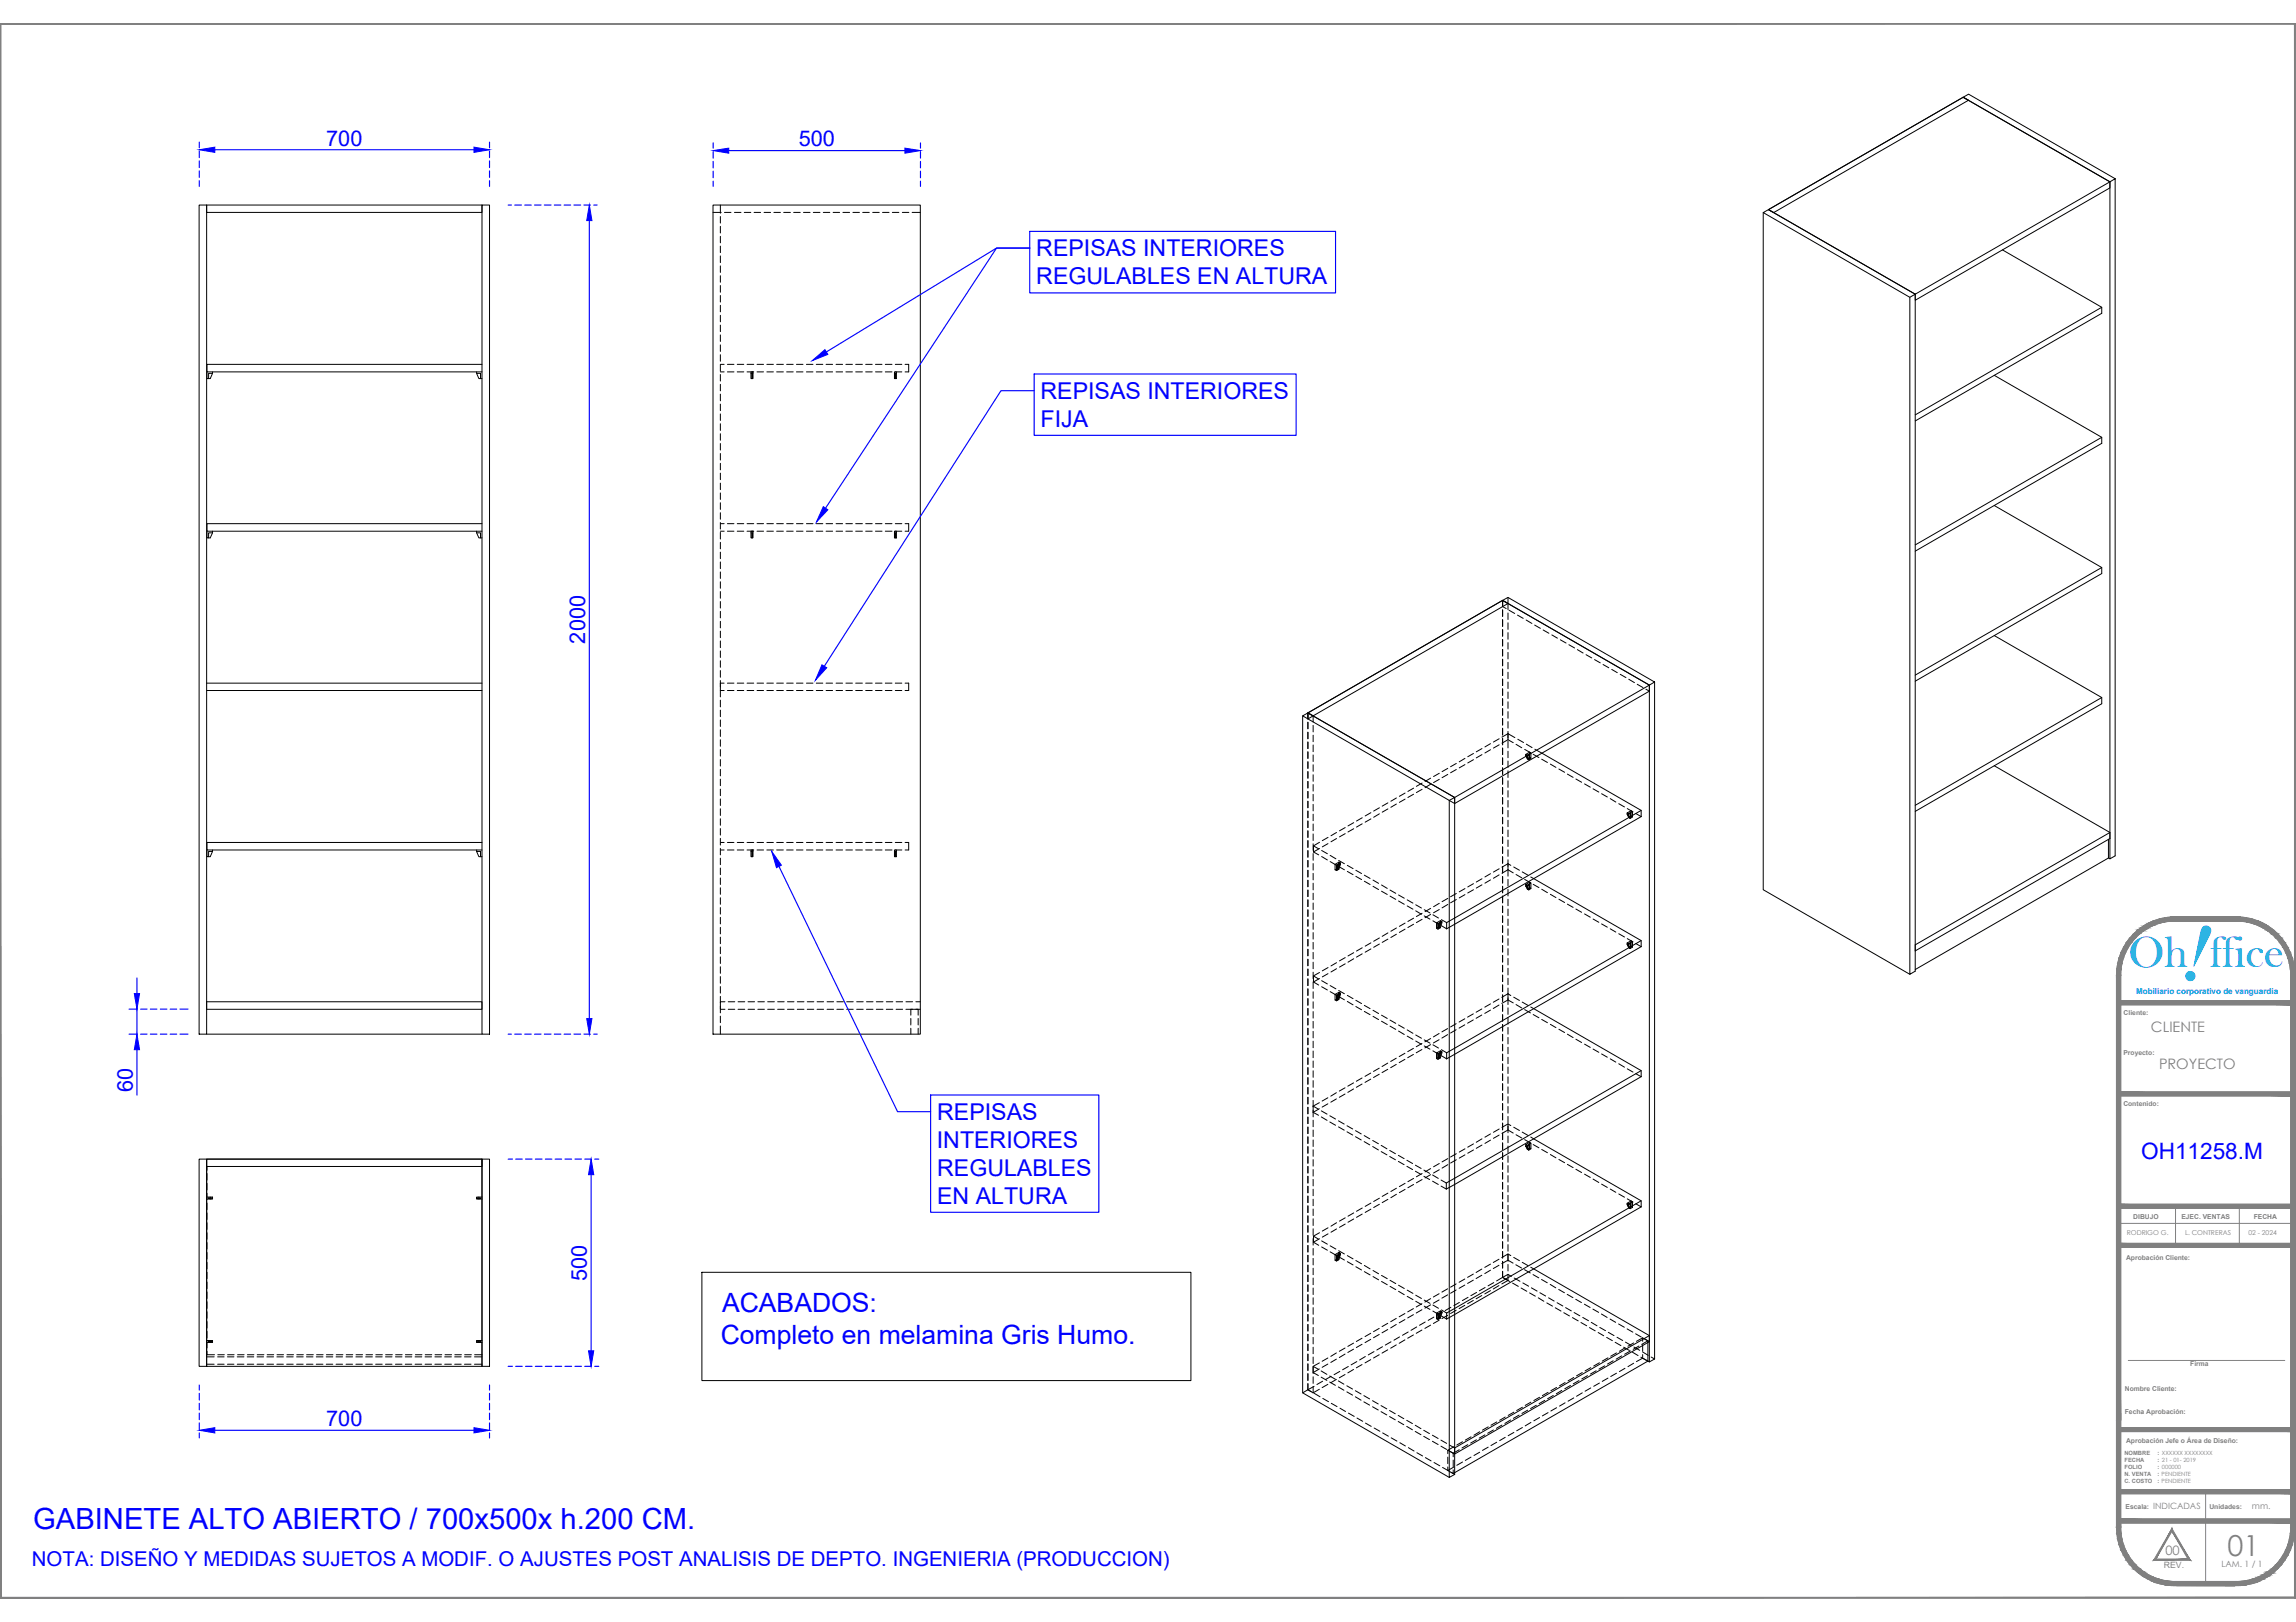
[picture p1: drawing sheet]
<svg xmlns="http://www.w3.org/2000/svg" width="297mm" height="210mm" viewBox="0 0 297 210" stroke-linecap="round" stroke-linejoin="round" font-family="sans-serif">
<defs><g id="words">
<text font-size="11" fill="#00a5dd" x="281.9" y="126.4" transform="rotate(19 281.9 126.4)">!</text>
<text font-size="5.8" fill="#00a5dd" x="275.4" y="125.1">Oh ffice</text>
<text font-size="3.8" fill="#00f" x="4.3" y="197.8">GABINETE ALTO ABIERTO / 700x500x h.200 CM.</text>
<text font-size="3.7" fill="#808080" x="288.2" y="201.4">01</text>
<g font-size="3.4" fill="#00f">
<text x="93.2" y="173.9">Completo en melamina Gris Humo.</text>
<text x="93.4" y="169.8">ACABADOS:</text>
</g>
<g font-size="3" fill="#00f">
<text x="134.1" y="33.2">REPISAS INTERIORES</text>
<text x="134.1" y="36.8">REGULABLES EN ALTURA</text>
<text x="134.6" y="51.7">REPISAS INTERIORES</text>
<text x="134.6" y="55.2">FIJA</text>
<text x="121.2" y="148.6">INTERIORES</text>
<text x="121.2" y="145">REPISAS</text>
<text x="121.2" y="152.2">REGULABLES</text>
<text x="121.2" y="155.8">EN ALTURA</text>
</g>
<text font-size="2.9" fill="#00f" x="277" y="150">OH11258.M</text>
<g font-size="2.8" fill="#00f">
<text x="42.2" y="18.9">700</text>
<text x="103.3" y="19">500</text>
<text x="75.7" y="83.3" transform="rotate(-90 75.7 83.3)">2000</text>
<text x="17.2" y="141.3" transform="rotate(-90 17.2 141.3)">60</text>
<text x="75.9" y="165.7" transform="rotate(-90 75.9 165.7)">500</text>
<text x="42.2" y="184.5">700</text>
</g>
<text font-size="2.6" fill="#00f" x="4.1" y="202.6">NOTA: DISEÑO Y MEDIDAS SUJETOS A MODIF. O AJUSTES POST ANALISIS DE DEPTO. INGENIERIA (PRODUCCION)</text>
<g font-size="1.9" fill="#808080">
<text x="278.3" y="133.6">CLIENTE</text>
<text x="279.3" y="138.4">PROYECTO</text>
</g>
<text font-size="1.7" fill="#808080" x="280.1" y="201.3">00</text>
<g font-size="1.1" fill="#808080">
<text x="278.6" y="195.3">INDICADAS</text>
<text x="291.3" y="195.3">mm.</text>
<text x="280" y="202.9">REV.</text>
<text x="287.4" y="202.8">LAM. 1 / 1</text>
</g>
<text font-size="1" fill="#00a5dd" x="276.4" y="128.6">Mobiliario corporativo de vanguardia</text>
<g font-size=".9" fill="#808080">
<text x="274.7" y="131.4">Cliente:</text>
<text x="274.7" y="136.6">Proyecto:</text>
<text x="274.7" y="143.1">Contenido:</text>
<text x="275.1" y="159.9">RODRIGO G.</text>
<text x="276" y="157.7">DIBUJO</text>
<text x="282.2" y="157.7">EJEC. VENTAS</text>
<text x="282.7" y="159.9">L. CONTRERAS</text>
<text x="290.9" y="159.8">02 - 2024</text>
<text x="291.6" y="157.7">FECHA</text>
<text x="275.1" y="163">Aprobación Cliente:</text>
<text x="283.4" y="176.8">Firma</text>
<text x="274.9" y="180.1">Nombre Cliente:</text>
<text x="274.9" y="182.9">Fecha Aprobación:</text>
<text x="275.1" y="186.7">Aprobación Jefe o Área de Diseño:</text>
<text x="275" y="195.3">Escala:</text>
<text x="285.8" y="195.3">Unidades:</text>
</g>
<g font-size=".7" fill="#808080">
<text x="274.8" y="188.3">NOMBRE</text>
<text x="274.8" y="189.2">FECHA</text>
<text x="274.8" y="190.1">FOLIO</text>
<text x="274.8" y="191">N. VENTA</text>
<text x="274.8" y="191.9">C. COSTO</text>
<text x="279.1" y="188.3">: XXXXXX XXXXXXXX</text>
<text x="279.1" y="189.2">: 21 - 01- 2019</text>
<text x="279.1" y="190.1">: 000000</text>
<text x="279.1" y="191">: PENDIENTE</text>
<text x="279.1" y="191.9">: PENDIENTE</text>
</g>
</g></defs>
<!-- layer: MD_Visible -->
<g fill="none" stroke="#000" stroke-width=".13">
<path d="M25.8 26.5h.9v107.3h-.9zM26.7 26.5h35.7v1h-35.7zM62.4 26.5h.9v107.3h-.9zM92.2 26.5h26.9v107.3h-26.9zM228.1 27.5v87.6l19 11M228.8 27.1l25.2-14.5 .7 .4-25.2 14.5zM228.8 27.1l25.2-14.5 19 10.9-25.2 14.6zM247.8 38.1l-19-11-.7 .4 19 11 .7-.4v87.6l-.7 .4v-87.6M259.1 32.3l12.8 7.5v.7l-24.1 14M271.9 39.8l-24.1 13.9M273.6 23.1l-18.9-10.9-.7 .4 19 10.9 .6-.4v87.7l-.6 .3v-87.6v.8l-25.2 14.6v-.8M26.8 48.1v.9h.4l.3-.9"/>
<path d="M61.7 48.1l.3 .9h.4M62.4 47.2h-35.6v.9h35.6M258 48.6l13.9 8v.8l-24.1 13.9M271.9 56.6l-24.1 13.9M26.8 68.7v.9h.4l.3-.6v-.3M61.7 68.7v.3l.3 .6h.4M62.4 67.8h-35.6v.9h35.6M258 65.4l13.9 8v.8l-24.1 14M271.9 73.4l-24.1 14M26.7 88.4h35.7M26.7 89.4h35.7M168.5 92.6v87.6l19 11"/>
<path d="M169.2 92.3l25.2-14.6 .7 .4-25.2 14.5zM169.2 92.3l25.2-14.6 19 11-25.2 14.5zM199.5 97.5l12.8 7.4v.8l-24.1 13.9M214.1 88.3l-19-11-.7 .4 19 11 .7-.4v87.6l-.7 .3v-87.5v.7l-25.2 14.6v-.8M258 99.1l15 8.6v.8l-25.2 14.6v-.8l25.2-14.6M258 82.2l13.9 8.1v.8l-24.1 13.9M271.9 90.3l-24.1 13.9M26.8 110v.9h.4l.3-.9M61.7 110l.3 .9h.4M62.4 109h-35.6v1h35.6M188.2 103.2l-19-10.9-.7 .3 19 11 .7-.4v87.6l-.7 .4v-87.6M198.4 113.7l13.9 8v.8l-24.1 13.9"/>
<path d="M212.3 104.9l-24.1 13.9M272.8 108.6v2.4l.2 .1M272.8 111l-25 14.5M26.7 129.6h35.7v1h-35.7zM26.7 133.8h35.7M198.4 130.5l13.9 8v.8l-24.1 14M212.3 138.5l-24.1 14M212.3 121.7l-24.1 14M25.8 150h.9v26.8h-.9zM26.7 150h35.7v1h-35.7zM26.7 150h35.7v26.8h-35.7zM62.4 150h.9v26.8h-.9z"/>
<path d="M198.4 147.4l13.9 8v.8l-24.1 13.9M212.3 155.4l-24.1 13.9M198.4 164.2l15 8.6v.8l-25.2 14.6v-.8l25.2-14.6M213.2 176.1l.2 .1M213.2 173.8v2.3M213.2 176.1l-25 14.5"/>
</g>
<!-- layer: MD_Hidden -->
<g fill="none" stroke="#000" stroke-width=".13">
<path d="M92.2 27.5h1.1M93.2 26.5v1.1M93.2 28v.9M93.2 29.3v.9M93.2 30.6v.8M93.2 31.8v.9M93.2 33.1v.9M93.2 34.4v.9M93.2 35.7v.8M93.2 36.9v.9M93.2 38.2v.9M93.2 39.5v.9"/>
<path d="M93.7 27.5h.9M95 27.5h.9M96.3 27.5h.8M97.6 27.5h.8M98.8 27.5h.9M100.1 27.5h.9M101.4 27.5h.9M102.7 27.5h.8M103.9 27.5h.9M105.2 27.5h.9M106.5 27.5h.9M107.8 27.5h.8"/>
<path d="M109.1 27.5h.8M110.3 27.5h.9M111.6 27.5h.9M112.9 27.5h.8M114.2 27.5h.8M115.4 27.5h.9M116.7 27.5h.9M118 27.5h1.1M27.5 48.3h-.5v.7M61.7 48.3h.5v.7M93.2 40.8v.8M93.2 42.1v.8"/>
<path d="M93.2 43.3v.9M93.2 44.6v.9M93.2 45.9v.9M93.2 47.2v.8M93.2 48.5v.8M93.2 49.7v.9M93.2 51v.9M93.2 52.3v.8M93.2 53.6v.8M93.2 54.8v.9M93.2 56.1v.9M93.2 57.4v.8"/>
<path d="M93.2 58.7v.8M93.2 60v.8M93.2 47.2h.5M93.2 48.1h.5M94.1 47.2h.9M94.1 48.1h.9M95.4 47.2h.8M95.4 48.1h.8M96.6 47.2h.9M96.6 48.1h.9M97.2 48.1h.2v.9h-.2zM97.2 48.3h.1"/>
<path d="M97.3 49v-.7h.1v.7M97.4 48.3h.1M97.9 47.2h.9M97.9 48.1h.9M99.2 47.2h.9M99.2 48.1h.9M100.5 47.2h.8M100.5 48.1h.8M101.8 47.2h.8M101.8 48.1h.8M103 47.2h.9M103 48.1h.9"/>
<path d="M104.3 47.2h.9M104.3 48.1h.9M105.6 47.2h.8M105.6 48.1h.8M106.9 47.2h.8M106.9 48.1h.8M108.2 47.2h.8M108.2 48.1h.8M109.4 47.2h.9M109.4 48.1h.9M110.7 47.2h.9M110.7 48.1h.9"/>
<path d="M112 47.2h.8M112 48.1h.8M113.3 47.2h.8M113.3 48.1h.8M114.5 47.2h.9M114.5 48.1h.9M115.7 48.1h.3v.9h-.3zM115.7 48.3h.1M115.8 49v-.7h.1v.7M115.8 47.2h.9M115.8 48.1h.9M115.9 48.3h.1"/>
<path d="M117.1 47.2h.5v.9h-.5M27.5 69h-.5v.6M61.7 69h.5v.6M93.2 61.2v.9M93.2 62.5v.9M93.2 63.8v.8M93.2 65.1v.8M93.2 66.4v.8M93.2 67.6v.9M93.2 68.9v.9M93.2 70.2v.8M93.2 71.5v.8"/>
<path d="M93.2 72.7v.9M93.2 74v.9M93.2 75.3v.8M93.2 76.6v.8M93.2 77.8v.9M93.2 79.1v.9M93.2 67.8h.5M93.2 68.7h.5M94.1 67.8h.9M94.1 68.7h.9M95.4 67.8h.8M95.4 68.7h.8"/>
<path d="M96.6 67.8h.9M96.6 68.7h.9M97.2 68.7h.2v.9h-.2zM97.2 69h.1M97.3 69.6v-.6h.1v.6M97.4 69h.1M97.9 67.8h.9M97.9 68.7h.9M99.2 67.8h.9M99.2 68.7h.9M100.5 67.8h.8M100.5 68.7h.8"/>
<path d="M101.8 67.8h.8M101.8 68.7h.8M103 67.8h.9M103 68.7h.9M104.3 67.8h.9M104.3 68.7h.9M105.6 67.8h.8M105.6 68.7h.8M106.9 67.8h.8M106.9 68.7h.8M108.2 67.8h.8M108.2 68.7h.8"/>
<path d="M109.4 67.8h.9M109.4 68.7h.9M110.7 67.8h.9M110.7 68.7h.9M112 67.8h.8M112 68.7h.8M113.3 67.8h.8M113.3 68.7h.8M114.5 67.8h.9M114.5 68.7h.9M115.7 68.7h.3v.9h-.3zM115.7 69h.1"/>
<path d="M115.8 69.6v-.6h.1v.6M115.8 67.8h.9M115.8 68.7h.9M115.9 69h.1M117.1 67.8h.5v.9h-.5M194.4 77.7v.8l.5 .3M194.4 78.9v.9M195.1 77.3v1.6M195.1 79.3v.9M195.2 79l.8 .4M196.3 79.6l.8 .4M93.2 80.4v.9"/>
<path d="M93.2 81.7v.8M93.2 82.9v.9M93.2 84.2v.9M93.2 85.5v.9M93.2 86.8v.8M93.2 88.1v2.1M93.2 90.6v.9M93.2 91.9v.8M93.2 93.2v.8M93.2 94.4v.9M93.2 95.7v.9M93.2 97v.8"/>
<path d="M93.2 98.3v.8M93.2 99.6v.8M93.2 88.4h.5M93.2 89.4h.5M94.1 88.4h.9M94.1 89.4h.9M95.4 88.4h.8M95.4 89.4h.8M96.6 88.4h.9M96.6 89.4h.9M97.9 88.4h.9M97.9 89.4h.9"/>
<path d="M99.2 88.4h.9M99.2 89.4h.9M100.5 88.4h.8M100.5 89.4h.8M101.8 88.4h.8M101.8 89.4h.8M103 88.4h.9M103 89.4h.9M104.3 88.4h.9M104.3 89.4h.9M105.6 88.4h.8M105.6 89.4h.8"/>
<path d="M106.9 88.4h.8M106.9 89.4h.8M108.2 88.4h.8M108.2 89.4h.8M109.4 88.4h.9M109.4 89.4h.9M110.7 88.4h.9M110.7 89.4h.9M112 88.4h.8M112 89.4h.8M113.3 88.4h.8M113.3 89.4h.8"/>
<path d="M114.5 88.4h.9M114.5 89.4h.9M115.8 88.4h.9M115.8 89.4h.9M117.1 88.4h.5v1h-.5M169.2 93v-.7v.7l.7-.4v.8M169.2 93.5v.8M169.2 94.8v.8M169.2 96v.9M169.2 97.3v.8M169.2 98.6v.8M169.2 99.9v.8"/>
<path d="M169.9 93.9v.8M169.9 95.1v.9M169.9 96.4v.9M169.9 97.7v.8M169.9 99v.8M187.3 99.4l-.7 .5M188.4 98.8l-.7 .4M188.4 99.6l-.7 .4M189.5 98.1l-.7 .5M189.5 98.9l-.7 .5M190.6 97.5l-.7 .4M190.6 98.3l-.7 .4"/>
<path d="M191.7 96.9l-.7 .4M191.7 97.7l-.7 .4M192.8 96.2l-.7 .5M192.8 97l-.7 .4M194 95.6l-.8 .4M194 96.4l-.8 .4M194.3 95.4l.8-.5 .9 .6M194.4 80.2v.9M194.4 81.5v.8M194.4 82.8v.8M194.4 84v.9M194.4 85.3v.9"/>
<path d="M194.4 86.6v.8M194.4 87.9v.8M194.4 89.1v.9M194.4 90.4v.9M194.4 91.7v.9M194.4 93v.8M194.4 94.2v.9M194.4 95.5v.9M194.4 96.8v.9M194.4 98.1v.8M194.4 99.4v.8M195.1 80.6v.8"/>
<path d="M195.1 81.9v.8M195.1 83.2v.8M195.1 84.4v.9M195.1 85.7v.9M195.1 87v.8M195.1 88.3v.8M195.1 89.5v.9M195.1 90.8v.9M195.1 92.1v.9M195.1 93.4v.8M195.1 94.7v1M195.1 95.9v.9"/>
<path d="M195.1 97.2v.9M195.1 98.5v.8M195.1 99.8v.8M195.1 95.7l.7 .4M195.1 95.7l-.8 .5M196.1 96.3l.8 .5M196.4 95.7l.7 .4M197.3 97l.7 .4M197.4 97.6l.5-.3 .2 .1-.5 .3zM197.4 97.6v.2M197.4 97.8l.4-.2 .1 .1-.4 .2zM197.4 97.8l.3 .4"/>
<path d="M197.4 80.2l.8 .5M197.5 96.3l.7 .4M197.6 97.7v.2M197.8 97.6v.6h-.1l-.3-.4M197.8 98.2h.1M197.9 97.7v.5l-.2 .1-.2-.4 .2 .4M197.9 97.3v.7M198.1 97.4v.7l-.2-.1-.3 .2M198.1 98.1l-.3 .2M198.4 97.6l.7 .4M198.5 80.9l.8 .4M198.6 97l.9 .5"/>
<path d="M199.5 98.2l.7 .5M199.6 81.5l.8 .5M200.6 98.9l.7 .4M200.8 82.2l.7 .4M201.7 99.5l.7 .4M201.9 82.8l.7 .4M203 83.4l.7 .5M204.1 84.1l.7 .4M205.2 84.7l.7 .4M206.3 85.4l.7 .4M207.4 86l.7 .4M208.5 86.6l.7 .5"/>
<path d="M209.6 87.3l.8 .4M210.7 87.9l.8 .4M211.8 88.6l.8 .4M212.9 89.2l.5 .2M27.5 110.2h-.5v.7M61.7 110.2h.5v.7M93.2 100.8v.9M93.2 102.1v.9M93.2 103.4v.8M93.2 104.7v.8M93.2 106v.8M93.2 107.2v.9"/>
<path d="M93.2 108.5v.9M93.2 109.8v.8M93.2 111.1v.8M93.2 112.3v.9M93.2 113.6v.9M93.2 114.9v.8M93.2 116.2v.8M93.2 117.4v.9M93.2 118.7v.9M93.2 109h.5M93.2 110h.5M94.1 109h.9"/>
<path d="M94.1 110h.9M95.4 109h.8M95.4 110h.8M96.6 109h.9M96.6 110h.9M97.2 110h.2v.9h-.2zM97.2 110.2h.1M97.3 110.9v-.7h.1v.7M97.4 110.2h.1M97.9 109h.9M97.9 110h.9M99.2 109h.9"/>
<path d="M99.2 110h.9M100.5 109h.8M100.5 110h.8M101.8 109h.8M101.8 110h.8M103 109h.9M103 110h.9M104.3 109h.9M104.3 110h.9M105.6 109h.8M105.6 110h.8M106.9 109h.8"/>
<path d="M106.9 110h.8M108.2 109h.8M108.2 110h.8M109.4 109h.9M109.4 110h.9M110.7 109h.9M110.7 110h.9M112 109h.8M112 110h.8M113.3 109h.8M113.3 110h.8M114.5 109h.9"/>
<path d="M114.5 110h.9M115.7 110h.3v.9h-.3zM115.7 110.2h.1M115.8 110.9v-.7h.1v.7M115.8 109h.9M115.8 110h.9M115.9 110.2h.1M117.1 109h.5v1h-.5M169.2 101.1v.9M169.2 102.4v.9M169.2 103.7v.8M169.2 105v.8"/>
<path d="M169.2 106.2v.9M169.2 107.5v.9M169.2 108.8v.9M169.2 110.1v.8M169.2 111.4v.8M169.2 112.6v.9M169.2 113.9v.9M169.2 115.2v.8M169.2 116.5v.8M169.2 117.7v.9M169.2 119v.9M169.9 100.3v.8"/>
<path d="M169.9 101.5v.9M169.9 102.8v.8M169.9 104.1v.8M169.9 105.4v.8M169.9 106.6v.9M169.9 107.9v.9M169.9 109.2v.8M169.9 110.5v.8M169.9 111.8v.8M169.9 113v.9M169.9 114.3v.9M169.9 115.6v.8"/>
<path d="M169.9 116.9v.8M169.9 118.1v.9M169.9 119.4v.9M169.9 109.5v.8M169.9 109.5l.7 .3M169.9 110.3l.7 .3M170.7 109l-.8 .5M170.7 109.8l-.8 .5M171 110.1l.7 .4M171 110.8l.7 .5M171.8 108.4l-.7 .4M171.8 109.2l-.7 .4"/>
<path d="M172.1 110.7l.7 .4M172.1 111.5l.7 .4M172.7 111.9v.7l.2 .1v-.7M172.9 107.7l-.7 .5M172.9 108.5l-.7 .4M173 112l.3-.2h.1zM173 112v.5l.1-.1h-.1l.2-.7 .1 .1-.2 .6M173 112.5v.1M173 112v.6l.2-.1 .2-.7-.2 .7M173 112.4l-.3 .2M173.2 111.4l.7 .4M173.2 112.1l.7 .5"/>
<path d="M173.2 112.5l-.3 .2M173.2 111.6l-.5 .3 .2 .1 .5-.3-.2-.1v.1M173.4 111.7v.1M174 107.1l-.7 .4M174 107.9l-.7 .4M174.3 112l.7 .4M174.3 112.8l.7 .4M175.1 106.5l-.7 .4M175.1 107.2l-.7 .5M175.4 112.6l.7 .4M175.4 113.4l.7 .4M176.2 105.8l-.7 .4"/>
<path d="M176.2 106.6l-.7 .4M176.5 113.3l.7 .4M176.5 114l.7 .5M177.4 105.2l-.8 .4M177.4 106l-.8 .4M177.6 113.9l.8 .4M177.6 114.7l.8 .4M178.5 104.5l-.8 .5M178.5 105.3l-.8 .5M178.7 114.5l.8 .5M178.7 115.3l.8 .5M179.6 103.9l-.8 .4"/>
<path d="M179.6 104.7l-.8 .4M179.8 115.2l.8 .4M179.8 116l.8 .4M180.7 103.3l-.8 .4M180.7 104l-.8 .5M180.9 115.8l.8 .4M180.9 116.6l.8 .4M181.8 119.5l-.8 .4M181.8 102.6l-.8 .5M181.8 103.4l-.8 .4M182.1 116.5l.7 .4M182.1 117.2l.7 .5"/>
<path d="M182.9 118.8l-.8 .4M182.9 119.6l-.8 .4M182.9 102l-.8 .4M182.9 102.8l-.8 .4M183.2 117.1l.7 .4M183.2 117.9l.7 .4M184 118.2l-.8 .4M184 119l-.8 .4M184 101.3l-.8 .5M184 102.1l-.8 .5M184.3 117.7l.7 .4M184.3 118.5l.7 .4"/>
<path d="M185.1 117.6l-.7 .4M185.1 118.3l-.7 .5M185.1 100.7l-.7 .4M185.1 101.5l-.7 .4M185.4 118.4l.7 .4M185.4 119.2l.7 .4M185.8 119.4l.6-.3 .1 .1-.5 .3zM185.8 119.4v.7l.2 .1 .3-.1M186 119.5l.5-.1-.4 .2zM186 119.5v.6l.2-.1 .2-.7-.2 .7M186 119.5v.7M186.1 120l-.3 .1"/>
<path d="M186.2 116.9l-.7 .4M186.2 117.7l-.7 .4M186.2 100.1l-.7 .4M186.2 100.9l-.7 .4M186.4 119.1v.2M186.5 119.4l-.2 .6-.2 .1v-.5M186.5 119.4l-.2 .7v-.1M186.5 119l.7 .4M186.5 119.8l.7 .4M186.5 119.2v.2M187.2 119.4v.8M187.3 116.3l-.7 .4"/>
<path d="M187.3 117l-.7 .5M187.3 100.2l-.7 .4M187.5 103.6l.7 .4M188.2 118.8l-1 .6M188.2 119.6l-1 .6M188.4 115.6l-.7 .4M188.4 116.4l-.7 .4M189.5 115l-.7 .4M189.5 115.8l-.7 .4M190.6 114.4l-.7 .4M190.6 115.1l-.7 .5M191.7 113.7l-.7 .4"/>
<path d="M191.7 114.5l-.7 .4M192.8 113.1l-.7 .4M192.8 113.9l-.7 .4M194 112.4l-.8 .5M194 113.2l-.8 .5M194.4 100.6v.9M194.4 101.9v.9M194.4 103.2v.8M194.4 104.5v.8M194.4 105.8v.8M194.4 107v.9M194.4 108.3v.8"/>
<path d="M194.4 109.6v.8M194.4 110.9v.8M194.4 112.1v.9M194.4 113.4v.9M194.4 114.7v.8M194.4 116v.8M194.4 117.3v.8M194.4 118.5v.9M194.4 119.8v.9M195.1 101v.9M195.1 102.3v.9M195.1 103.6v.9"/>
<path d="M195.1 104.9v.8M195.1 106.1v.9M195.1 107.4v.9M195.1 108.7v.9M195.1 110v.8M195.1 111.3v2.1M195.1 113.8v.9M195.1 115.1v.8M195.1 116.4v.8M195.1 117.6v.9M195.1 118.9v.9M195.5 112l-.4-.2-.8 .4"/>
<path d="M195.8 113l-.7-.4-.8 .4M195.8 112.2l.8 .4M196.1 113.2l.8 .4M196.9 112.8l.8 .5M197.3 113.8l.7 .4M197.4 114.5l.5-.3 .2 .1-.5 .3zM197.4 114.5v.1M197.4 114.7l.4-.2h.1l-.4 .2zM197.4 114.7v-.1l.3 .5M197.6 114.6v.1M197.8 114.5v.5l-.1 .1-.3-.4M197.8 115l.1 .1"/>
<path d="M197.9 114.5v.6h-.2l-.2-.4 .2 .4M197.9 114.2v.7M198 113.5l.4 .2M198.1 114.3v.7l-.2-.1-.3 .2M198.1 115l-.3 .2M198.4 114.4l.7 .5M199.5 115.1l.7 .4M200.6 115.7l.7 .5M201.7 116.4l.7 .4M202.8 117l.7 .4M202.8 100.2l.7 .4M203.9 117.6l.7 .5"/>
<path d="M203.9 100.8l.7 .4M205 118.3l.7 .4M205 101.4l.7 .5M206.1 118.9l.7 .5M206.1 102.1l.7 .4M207.2 119.6l.7 .4M207.2 102.7l.7 .4M208.3 103.3l.7 .5M209.4 104l.8 .4M210.5 105.2v.2M210.5 104.6l.8 .5M210.5 105.4l.5-.2z"/>
<path d="M210.7 105.3l.5-.3-.2-.1-.5 .3 .2 .1v.2M210.9 105.2v.5l-.1 .1-.3-.4 .3 .4M210.9 105.7l.1 .1M211 105.2v.6h-.2l.1 .1-.3-.5 .2 .4M211 104.9v.7l.2 .1v-.7M211 105.6l-.3 .2M211.2 105.7l-.3 .2M211.6 105.3l.7 .4M93.2 120v.9M93.2 121.3v.8M93.2 122.5v.9M93.2 123.8v.9"/>
<path d="M93.2 125.1v.9M93.2 126.4v.8M93.2 127.7v.8M93.2 128.9v.9M93.2 130.2v.9M93.2 131.5v.8M93.2 132.8v1M93.8 129.6h-.6v1h.6M94.2 129.6h.9M94.2 130.6h.9M95.5 129.6h.9M95.5 130.6h.9"/>
<path d="M96.8 129.6h.8M96.8 130.6h.8M98 129.6h.9M98 130.6h.9M99.3 129.6h.9M99.3 130.6h.9M100.6 129.6h.9M100.6 130.6h.9M101.9 129.6h.8M101.9 130.6h.8M103.1 129.6h.9M103.1 130.6h.9"/>
<path d="M104.4 129.6h.9M104.4 130.6h.9M105.7 129.6h.9M105.7 130.6h.9M107 129.6h.8M107 130.6h.8M108.3 129.6h.8M108.3 130.6h.8M109.5 129.6h.9M109.5 130.6h.9M110.8 129.6h.9M110.8 130.6h.9"/>
<path d="M112.1 129.6h.8M112.1 130.6h.8M113.4 129.6h.8M113.4 130.6h.8M114.7 129.6h.8M114.7 130.6h.8M115.9 129.6h.9M115.9 130.6h.9M117.2 129.6h.9M117.2 130.6h.9M117.8 131.4v-.8h1v.8M117.8 131.8v.8"/>
<path d="M117.8 133.1v.7M118.5 129.6h.6M118.5 130.6h.6M118.8 131.8v.8M118.8 133.1v.7M169.2 120.3v.9M169.2 121.6v.8M169.2 122.8v.9M169.2 124.1v.9M169.2 125.4v.9M169.2 126.7v.8M169.2 128v.8"/>
<path d="M169.2 129.2v.9M169.2 130.5v.9M169.2 131.8v.8M169.2 133.1v.8M169.2 134.3v.9M169.2 135.6v.9M169.2 136.9v.8M169.2 138.2v.8M169.2 139.5v.8M169.9 120.7v.8M169.9 122v.8M169.9 123.2v.9"/>
<path d="M169.9 124.5v.9M169.9 125.8v.9M169.9 127.1v.8M169.9 128.3v.9M169.9 129.6v.9M169.9 130.9v.9M169.9 132.2v.8M169.9 133.5v.8M169.9 134.7v.9M169.9 136v.9M169.9 137.3v.8M169.9 138.6v.8"/>
<path d="M169.9 139.8v.9M169.9 126.3v.8M169.9 126.3l.7 .4M169.9 127.1l.7 .4M170.7 125.8l-.8 .5M170.7 126.6l-.8 .5M171 126.9l.7 .4M171 127.7l.7 .4M171.8 125.2l-.7 .4M171.8 126l-.7 .4M172.1 127.5l.7 .5M172.1 128.3l.7 .4"/>
<path d="M172.7 128.7v.7l.2 .1v-.7M172.9 124.6l-.7 .4M172.9 125.4l-.7 .4M173 128.8l.3-.2h.1zM173 128.8v.6l.1-.1-.1-.1 .2-.6h.1l-.2 .7M173 129.4h.1M173 128.9v.5l.2-.1 .2-.6-.2 .6M173 129.2l-.3 .2M173.2 128.2l.7 .4M173.2 129l.7 .4M173.2 129.3l-.3 .2M173.2 128.4l-.5 .3 .2 .1 .5-.3-.2-.1v.2"/>
<path d="M173.4 128.5v.2M174 123.9l-.7 .4M174 124.7l-.7 .5M174.3 128.8l.7 .4M174.3 129.6l.7 .4M175.1 123.3l-.7 .4M175.1 124.1l-.7 .4M175.4 129.4l.7 .5M175.4 130.3l.7 .4M176.2 139.5l-.7 .4M176.2 122.7l-.7 .4M176.2 123.4l-.7 .5"/>
<path d="M176.5 130.1l.7 .4M176.5 130.9l.7 .4M177.3 138.9l-.7 .4M177.3 139.7l-.7 .4M177.4 122l-.8 .4M177.4 122.8l-.8 .4M177.6 130.7l.8 .5M177.6 131.5l.8 .4M178.4 138.2l-.7 .5M178.4 139l-.7 .4M178.5 121.4l-.8 .4M178.5 122.2l-.8 .4"/>
<path d="M178.7 131.4l.8 .4M178.7 132.2l.8 .4M179.5 137.6l-.7 .4M179.5 138.4l-.7 .4M179.6 120.7l-.8 .5M179.6 121.5l-.8 .5M179.8 132l.8 .4M179.8 132.8l.8 .4M180.6 136.9l-.7 .5M180.6 137.7l-.7 .5M180.7 120.1l-.8 .4M180.7 120.9l-.8 .4"/>
<path d="M180.9 132.6l.8 .5M180.9 133.4l.8 .5M181.8 136.3l-.8 .4M181.8 137.1l-.8 .4M181.8 120.2l-.8 .5M182.1 133.3l.7 .4M182.1 134.1l.7 .4M182.9 135.7l-.8 .4M182.9 136.5l-.8 .4M183.2 133.9l.7 .5M183.2 134.7l.7 .4M184 135l-.8 .5"/>
<path d="M184 135.8l-.8 .4M184.3 134.6l.7 .4M184.3 135.4l.7 .4M185.1 134.4l-.8 .4M185.1 135.2l-.8 .4M185.4 135.2l.7 .4M185.4 136l.7 .4M185.8 136.3l.6-.3 .1 .1-.5 .3zM185.8 136.3v.7l.2 .1 .3-.2M186 136.4l.5-.2-.4 .2zM186 136.4v.5l.2-.1 .2-.6-.2 .6M186 136.4v.7"/>
<path d="M186 136.9l.1 .1M186 120.1h.1M186.1 136.8l-.3 .2M186.2 133.7l-.8 .5M186.2 134.5l-.8 .5M186.4 136v.1M186.5 136.2l-.2 .7-.2 .1v-.6M186.5 136.2l-.2 .7M186.5 135.8l.7 .4M186.5 136.6l.7 .4M186.5 136.1v.1M187.2 136.2v.8"/>
<path d="M187.3 133.1l-.8 .4M187.3 133.9l-.8 .4M188.2 135.7l-1 .5M188.2 136.4l-1 .6M188.4 132.5l-.7 .4M188.4 133.3l-.7 .4M189.5 131.8l-.7 .5M189.5 132.6l-.7 .4M190.6 131.2l-.7 .4M190.6 132l-.7 .4M191.7 130.6l-.7 .4M191.7 131.4l-.7 .4"/>
<path d="M192.8 129.9l-.7 .4M192.8 130.7l-.7 .4M193.9 129.3l-.7 .4M193.9 130.1l-.7 .4M194.4 121.1v.8M194.4 122.4v.8M194.4 123.6v.9M194.4 124.9v.9M194.4 126.2v.8M194.4 127.5v.8M194.4 128.7v.9M194.4 130v.9"/>
<path d="M194.4 131.3v.9M194.4 132.6v.8M194.4 133.9v.8M194.4 135.1v.9M194.4 136.4v.9M194.4 137.7v.8M194.4 139v.8M195.1 120.2v.8M195.1 121.5v.8M195.1 122.8v.8M195.1 124v.9M195.1 125.3v.9"/>
<path d="M195.1 126.6v.8M195.1 127.9v2.1M195.1 130.4v.9M195.1 131.7v.8M195.1 133v.8M195.1 134.3v.8M195.1 135.5v.9M195.1 136.8v.9M195.1 138.1v.8M195.1 139.4v.8M195.5 128.8l-.4-.2-.8 .5M195.8 129.8l-.7-.4-.8 .5"/>
<path d="M195.8 129l.8 .5M196.1 130l.8 .4M196.9 129.7l.8 .4M197.3 130.7l.7 .4M198 130.3l.4 .2M198.4 131.3l.7 .4M199.5 131.9l.7 .4M200.6 132.6l.7 .4M201.7 133.2l.7 .4M202.8 133.8l.7 .5M203.9 134.5l.7 .4M205 135.1l.7 .4"/>
<path d="M206.1 135.8l.7 .4M207.2 136.4l.7 .4M208.3 137l.7 .4M208.3 120.2l.7 .4M209.4 137.7l.8 .4M209.4 120.8l.8 .5M210.5 122v.2M210.5 138.3l.8 .4M210.5 121.5l.8 .4M210.5 122.2l.5-.1zM210.7 122.1l.5-.3-.2-.1-.5 .3 .2 .1v.2M210.9 122v.6l-.1 .1-.3-.5 .3 .5"/>
<path d="M210.9 122.6h.1M211 122.1v.5l-.2 .1h.1l-.3-.4 .2 .4M211 121.7v.8l.2 .1v-.8M211 122.5l-.3 .1M211.2 122.6l-.3 .1M211.6 139l.7 .3M211.6 122.1l.7 .4M26.8 154.9h.7v.3h-.7M26.8 151v.4M26.8 151.9v.8M26.8 153.1v.9M26.8 154.4v.9"/>
<path d="M26.8 155.7v.8M26.8 157v.8M26.8 158.2v.9M26.8 159.5v.9M27.2 154.9v.1M27.2 155.1v.1M27.5 155h-.5v.1h.5M61.7 155h.5v.1h-.5M62 154.9v.1M62 155.1v.1M62.4 154.9h-.7v.3h.7M169.2 140.7v.9"/>
<path d="M169.2 142v.9M169.2 143.3v.8M169.2 144.6v.8M169.2 145.9v.8M169.2 147.1v.9M169.2 148.4v.8M169.2 149.7v.8M169.2 151v.8M169.2 152.2v.9M169.2 153.5v.9M169.2 154.8v.8M169.2 156.1v.8"/>
<path d="M169.2 157.3v.9M169.2 158.6v.9M169.2 159.9v.9M169.9 141.1v.9M169.9 142.4v2.1M169.9 145v.8M169.9 146.2v.9M169.9 147.5v.9M169.9 148.8v.8M169.9 150.1v.8M169.9 151.4v.8M169.9 152.6v.9"/>
<path d="M169.9 153.9v.8M169.9 155.2v.8M169.9 156.5v.8M169.9 157.7v.9M169.9 159v.9M169.9 160l.7 .4M169.9 160v.8M170.7 142.7l-.8 .4 .7 .4M170.7 143.5l-.8 .4 .7 .4M170.7 159.5l-.8 .5M170.9 143.8l.8 .4M170.9 144.5l.8 .5"/>
<path d="M171.8 142.1l-.8 .4M171.8 142.8l-.8 .5M171.8 158.9l-.7 .4M171.8 159.7l-.7 .4M172 144.4l.8 .4M172 145.2l.8 .4M172.9 141.4l-.7 .5M172.9 142.2l-.7 .4M172.9 158.2l-.7 .5M172.9 159l-.7 .5M173.2 145l.7 .5M173.2 145.8l.7 .5"/>
<path d="M174 140.8l-.7 .4M174 141.6l-.7 .4M174 157.6l-.7 .4M174 158.4l-.7 .4M174.3 145.7l.7 .4M174.3 146.5l.7 .4M175.1 140.1l-.7 .5M175.1 140.9l-.7 .5M175.1 157l-.7 .4M175.1 157.7l-.7 .5M175.4 146.3l.7 .4M175.4 147.1l.7 .4"/>
<path d="M176.2 140.3l-.7 .4M176.2 156.3l-.7 .5M176.2 157.1l-.7 .4M176.5 147l.7 .4M176.5 147.7l.7 .5M177.4 155.7l-.8 .4M177.4 156.5l-.8 .4M177.6 147.6l.7 .4M177.6 148.4l.7 .4M178.5 155.1l-.8 .4M178.5 155.8l-.8 .5M178.7 148.2l.7 .5"/>
<path d="M178.7 149l.7 .5M179.6 154.4l-.8 .4M179.6 155.2l-.8 .4M179.8 148.9l.7 .4M179.8 149.7l.7 .4M180.7 153.8l-.8 .4M180.7 154.6l-.8 .4M180.9 149.5l.8 .4M180.9 150.3l.8 .4M181.8 153.1l-.8 .5M181.8 153.9l-.8 .4M182 150.1l.8 .5"/>
<path d="M182 150.9l.8 .5M182.9 152.5l-.8 .4M182.9 153.3l-.8 .4M183.1 150.8l.8 .4M183.1 151.6l.8 .4M184 151.9l-.8 .4M184 152.6l-.8 .5M184.2 151.4l.8 .4M184.2 152.2l.8 .4M185.1 151.2l-.7 .5M185.1 152l-.7 .4M185.3 152.1l.8 .4"/>
<path d="M185.3 152.9l.8 .4M186.2 150.6l-.7 .4M186.2 151.4l-.7 .4M186.4 152.7l.7 .4M186.4 153.5l.7 .4M187.1 153.1v.8M187.3 149.9l-.7 .5M187.3 150.7l-.7 .5M188.2 152.5l-1.1 .6M188.2 153.3l-1.1 .6M188.4 149.3l-.7 .4M188.4 150.1l-.7 .4"/>
<path d="M189.5 148.7l-.7 .4M189.5 149.5l-.7 .4M190.6 148l-.7 .5M190.6 148.8l-.7 .4M191.7 147.4l-.7 .4M191.7 148.2l-.7 .4M192.8 146.7l-.7 .5M192.8 147.5l-.7 .5M194 146.1l-.8 .4M194 146.9l-.8 .4M194.4 140.2v.9M194.4 141.5v.9"/>
<path d="M194.4 142.8v.9M194.4 144.1v.8M194.4 145.3v.9M194.4 146.6v.9M194.4 147.9v.9M194.4 149.2v.8M194.4 150.5v.8M194.4 151.7v.9M194.4 153v.9M194.4 154.3v.8M194.4 155.6v.8M194.4 156.9v.8"/>
<path d="M194.4 158.1v.9M194.4 159.4v.8M195.1 140.6v.9M195.1 141.9v.9M195.1 143.2v.9M195.1 144.5v.8M195.1 145.5v1.1M195.1 147v.9M195.1 148.3v.9M195.1 149.6v.8M195.1 150.8v.9M195.1 152.1v.9"/>
<path d="M195.1 153.4v.9M195.1 154.7v.8M195.1 156v.8M195.1 157.2v.9M195.1 158.5v.9M195.1 159.8v.8M195.1 145.5l.4 .2M195.1 145.5l-.8 .4M195.8 146.6l-.7-.4-.8 .5M195.8 145.9l.8 .4M196.1 146.8l.8 .5M196.9 146.5l.8 .4"/>
<path d="M197.3 147.5l.7 .4M197.4 148.1l.5-.3 .2 .1-.5 .3zM197.4 148.1v.2M197.4 148.4l.4-.3 .1 .1-.4 .2zM197.4 148.4v-.1l.3 .5M197.6 148.2v.2M197.8 148.1v.6l-.1 .1-.3-.4M197.8 148.7h.1M197.9 148.2v.5l-.2 .1-.2-.4 .2 .4M197.9 147.8v.8M198 147.1l.4 .3M198.1 147.9v.8l-.2-.1-.3 .1"/>
<path d="M198.1 148.7l-.3 .1M198.4 148.1l.7 .4M199.5 148.8l.7 .4M200.6 149.4l.7 .4M201.7 150l.7 .5M202.8 150.7l.7 .4M203.9 151.3l.7 .4M205 151.9l.7 .5M206.1 152.6l.7 .4M207.2 153.2l.7 .5M208.3 153.9l.7 .4M209.4 154.5l.8 .4"/>
<path d="M210.5 155.7v.2M210.5 155.1l.8 .5M210.5 155.9l.5-.2zM210.7 155.8l.5-.3-.2-.1-.5 .3 .2 .1v.2M210.9 155.7v.5l-.1 .1-.3-.4 .3 .4M210.9 156.2l.1 .1M211 155.7v.6l-.2 .1h.1l-.3-.5 .2 .5M211 155.4v.7l.2 .1v-.7M211 156.1l-.3 .2M211.2 156.2l-.3 .2M211.6 155.8l.7 .4M26.7 176.5h1"/>
<path d="M26.7 175.6h1M26.7 175.3h1M26.8 173.5h.7v.2h-.7M26.8 160.8v.8M26.8 162.1v.8M26.8 163.4v.8M26.8 164.6v.9M26.8 165.9v.9M26.8 167.2v.8M26.8 168.5v.8M26.8 169.7v.9M26.8 171v.9"/>
<path d="M26.8 172.3v.9M26.8 173.6v.8M26.8 174.9v.4M27.2 173.5h.1M27.2 173.6v.1M27.5 173.5h-.5v.1h.5M28.2 176.5h.8M28.2 175.6h.8M28.2 175.3h.8M29.4 176.5h.9M29.4 175.6h.9M29.4 175.3h.9"/>
<path d="M30.7 176.5h.9M30.7 175.6h.9M30.7 175.3h.9M32 176.5h.8M32 175.6h.8M32 175.3h.9M33.3 176.5h.8M33.3 175.6h.8M33.3 175.3h.8M34.5 176.5h.9M34.5 175.6h.9M34.6 175.3h.8"/>
<path d="M35.8 176.5h.9M35.8 175.6h.9M35.8 175.3h.9M37.1 176.5h.8M37.1 175.6h.8M37.1 175.3h.9M38.4 176.5h.8M38.4 175.6h.8M38.4 175.3h.8M39.6 176.5h.9M39.6 175.6h.9M39.7 175.3h.8"/>
<path d="M40.9 176.5h.9M40.9 175.6h.9M41 175.3h.8M42.2 176.5h.9M42.2 175.6h.9M42.2 175.3h.9M43.5 176.5h.8M43.5 175.6h.8M43.5 175.3h.9M44.8 176.5h.8M44.8 175.6h.8M44.8 175.3h.8"/>
<path d="M46 176.5h.9M46 175.6h.9M46.1 175.3h.8M47.3 176.5h.9M47.3 175.6h.9M47.3 175.3h.9M48.6 176.5h.8M48.6 175.6h.8M48.6 175.3h.9M49.9 176.5h.8M49.9 175.6h.8M49.9 175.3h.9"/>
<path d="M51.2 176.5h.8M51.2 175.6h.8M51.2 175.3h.8M52.4 176.5h.9M52.4 175.6h.9M52.5 175.3h.8M53.7 176.5h.9M53.7 175.6h.9M53.7 175.3h.9M55 176.5h.8M55 175.6h.8M55 175.3h.9"/>
<path d="M56.3 176.5h.8M56.3 175.6h.8M56.3 175.3h.8M57.5 176.5h.9M57.5 175.6h.9M57.6 175.3h.8M58.8 176.5h.9M58.8 175.6h.9M58.8 175.3h.9M60.1 176.5h.8M60.1 175.6h.8M60.1 175.3h.9"/>
<path d="M61.4 176.5h1M61.4 175.6h1M61.4 175.3h1M61.7 173.5h.5v.1h-.5M62 173.5h.1M62 173.6v.1M62.4 173.5h-.7v.2h.7M169.2 179.8l.5 .3M169.2 161.2v.8M169.2 162.4v.9M169.2 163.7v.9M169.2 165v.9"/>
<path d="M169.2 166.3v.8M169.2 167.5v.9M169.2 168.8v.9M169.2 170.1v.9M169.2 171.4v.8M169.2 172.7v.8M169.2 173.9v.9M169.2 175.2v.9M169.2 176.5v.8M169.2 177.8v.8M169.2 179.1v.7M169.2 179.8l-.7 .4"/>
<path d="M169.9 160.3v.8M169.9 161.6v.8M169.9 162.8v.9M169.9 164.1v.9M169.9 165.4v.9M169.9 166.7v.8M169.9 168v.8M169.9 169.2v.9M169.9 170.5v.9M169.9 171.8v.8M169.9 173.1v.8M169.9 174.3v.9"/>
<path d="M169.9 175.6v.9M169.9 176.9v.9M169.9 178.2v.8M169.9 179.4v.8M169.9 160.8l.7 .4M170 179.4l-.8 .4 .7 .4M170.6 177.2l-.7-.4v.8l.7 .4M170.7 179.8l-.8 .4M170.7 176.4l-.8 .4M170.7 177.2l-.8 .4M170.7 160.3l-.8 .5M170.9 177.4l.8 .5"/>
<path d="M170.9 178.2l.8 .4M171 160.6l.7 .4M171 161.4l.7 .4M171.1 178.7l-.7 .5M171.8 179.1l-.8 .5M171.8 175.7l-.8 .5M171.8 176.5l-.8 .4M172 178.1l.8 .4M172 178.9l.8 .4M172.1 161.2l.7 .4M172.1 162l.7 .4M172.2 178.1l-.7 .4"/>
<path d="M172.7 162.4v.7l.2 .1v-.7M172.9 178.5l-.7 .4M172.9 175.1l-.7 .4M172.9 175.9l-.7 .4M173 162.5l.3-.2h.1zM173 162.5v.5h.1l-.1-.1 .2-.7 .1 .1-.2 .7M173 163v.1M173 162.5v.6l.2-.1 .2-.7-.2 .7M173 162.9l-.3 .2M173.1 178.7l.8 .4M173.1 179.5l.8 .4M173.2 161.9l.7 .4"/>
<path d="M173.2 162.6l.7 .5M173.2 163l-.3 .2M173.2 162.1l-.5 .3 .2 .1 .5-.3-.2-.1v.1M173.3 177.5l-.7 .4M173.4 162.2v.1M174 177.9l-.7 .4M174 174.4l-.7 .5M174 175.2l-.7 .5M174.2 179.3l.8 .5M174.3 162.5l.7 .4M174.3 163.3l.7 .4M174.4 176.8l-.7 .5"/>
<path d="M175.1 177.2l-.7 .5M175.1 173.8l-.7 .4M175.1 174.6l-.7 .4M175.3 180l.8 .4M175.4 163.1l.7 .4M175.4 163.9l.7 .5M175.5 176.2l-.7 .4M176.2 176.6l-.7 .4M176.2 173.2l-.7 .4M176.2 174l-.7 .4M176.5 163.8l.7 .4M176.5 164.6l.7 .4"/>
<path d="M176.6 175.5l-.7 .5M177.3 176l-.7 .4M177.3 172.5l-.7 .5M177.3 173.3l-.7 .5M177.6 164.4l.8 .4M177.6 165.2l.8 .4M177.8 174.9l-.8 .4M178.4 175.3l-.7 .4M178.4 171.9l-.7 .4M178.4 172.7l-.7 .4M178.7 165.1l.8 .4M178.7 165.8l.8 .5"/>
<path d="M178.9 174.3l-.8 .4M179.5 174.7l-.7 .4M179.5 171.3l-.7 .4M179.5 172.1l-.7 .4M179.8 165.7l.8 .4M179.8 166.5l.8 .4M180 173.6l-.8 .5M180.6 174l-.7 .5M180.6 170.6l-.7 .4M180.6 171.4l-.7 .4M180.9 166.3l.8 .4M180.9 167.1l.8 .4"/>
<path d="M181.1 173l-.8 .4M181.8 173.4l-.8 .4M181.8 170l-.8 .4M181.8 170.8l-.8 .4M182.1 167l.7 .4M182.1 167.8l.7 .4M182.2 172.4l-.8 .4M182.9 172.8l-.8 .4M182.9 169.3l-.8 .5M182.9 170.1l-.8 .5M183.2 167.6l.7 .4M183.2 168.4l.7 .4"/>
<path d="M183.3 171.7l-.8 .5M184 172.1l-.8 .4M184 168.7l-.8 .4M184 169.5l-.8 .4M184.3 168.2l.7 .5M184.3 169l.7 .5M184.4 171.1l-.8 .4M185.1 171.5l-.8 .4M185.1 168.1l-.8 .4M185.1 168.9l-.8 .4M185.4 168.9l.7 .4M185.4 169.7l.7 .4"/>
<path d="M185.5 170.4l-.7 .5M185.8 169.9l.6-.3 .1 .2-.5 .2zM185.8 169.9v.8l.2 .1 .3-.2M186 170l.5-.1-.4 .2zM186 170v.6l.2-.1 .2-.7-.2 .7M186 170.6h.1M186 170v.8M186.1 170.5l-.3 .2M186.2 170.9l-.8 .4M186.2 167.4l-.8 .4M186.2 168.2l-.8 .4M186.4 169.6v.2"/>
<path d="M186.5 169.9l-.2 .7h-.2v-.5M186.5 169.9l-.2 .7M186.5 169.5l.7 .4M186.5 170.3l.7 .4M186.5 169.8v.1M186.6 169.8l-.7 .4M187.2 169.9v.8M187.3 170.2l-.8 .4M187.3 166.8l-.8 .4M187.3 167.6l-.8 .4M187.7 169.2l-.7 .4M188.2 169.3l-1 .6"/>
<path d="M188.2 170.1l-1 .6M188.4 169.6l-.7 .4M188.4 166.2l-.7 .4M188.4 166.9l-.7 .5M188.8 168.5l-.7 .5M189.5 168.9l-.7 .4M189.5 165.5l-.7 .4M189.5 166.3l-.7 .4M189.9 167.9l-.7 .4M190.6 168.3l-.7 .4M190.6 164.9l-.7 .4M190.6 165.7l-.7 .4"/>
<path d="M191 167.3l-.7 .4M191.7 167.7l-.7 .4M191.7 164.2l-.7 .5M191.7 165l-.7 .5M192.1 166.6l-.7 .4M192.8 167l-.7 .4M192.8 163.6l-.7 .4M192.8 164.4l-.7 .4M193.3 166l-.8 .4M193.9 166.4l-.7 .4M193.9 163l-.7 .4M193.9 163.7l-.7 .5"/>
<path d="M194.3 162.7l.8-.4v.8l-.8 .4M194.4 165.3v-.8v.8l.7 .4M194.4 160.7v.8M194.4 162v.8M194.4 163.2v.9M194.4 165.3l-.8 .5M194.4 165.3l.9 .5M195.1 161.1v.8M195.1 162.4v.8M195.1 163.6v.9M195.1 164.9v.8M195.1 165.7l-.8 .5"/>
<path d="M195.1 164.9l.4 .3M195.1 164.9l-.7 .4M195.1 162.3l.4 .2M195.1 163.1l.6 .4M195.7 166l.7 .5M195.8 162.7l.8 .4M195.9 165.4l.7 .4M196.1 163.7l.7 .4M196.8 166.7l.7 .4M196.9 163.4l.8 .4M197 166l.8 .4M197.2 164.3l.8 .4"/>
<path d="M197.9 167.3l.7 .4M198 164l.4 .2M198.1 166.7l.8 .4M198.3 164.9l.8 .5M199 168l.7 .4M199.2 167.3l.8 .4M199.4 165.6l.8 .4M200.1 168.6l.8 .4M200.3 168l.8 .4M200.6 166.2l.7 .5M201.2 169.2l.8 .5M201.4 179.5l-.8 .5"/>
<path d="M201.4 168.6l.8 .4M201.7 166.9l.7 .4M202.1 179.9l-.8 .5M202.3 169.9l.8 .4M202.5 178.9l-.7 .4M202.5 169.2l.8 .4M202.8 167.5l.7 .4M203.2 179.3l-.8 .4M203.4 170.5l.8 .4M203.6 178.3l-.7 .4M203.6 169.9l.8 .4M203.9 168.1l.7 .5"/>
<path d="M204.3 178.7l-.8 .4M204.5 171.1l.8 .5M204.7 177.6l-.7 .4M204.8 170.5l.7 .4M205 168.8l.7 .4M205.4 178l-.8 .4M205.6 171.8l.8 .4M205.8 177l-.7 .4M205.8 179.6l-.7 .4M205.9 171.1l.7 .5M206.1 169.4l.7 .4M206.5 177.4l-.7 .4"/>
<path d="M206.8 172.4l.7 .5M206.9 176.4l-.7 .4M206.9 179l-.7 .4M207 171.8l.7 .4M207.2 170l.7 .5M207.6 176.8l-.7 .4M207.9 173.1l.7 .4M208 175.7l-.7 .4M208 178.3l-.7 .5M208.1 172.4l.7 .4M208.3 170.7l.7 .4M208.7 176.1l-.7 .4"/>
<path d="M209 173.7l.7 .4M209.1 175.1l-.7 .4M209.1 177.7l-.7 .4M209.2 173.1l.7 .4M209.4 171.3l.7 .5M209.8 175.5l-.7 .4M210.1 174.3l.7 .5M210.2 174.4l-.7 .5M210.2 177.1l-.7 .4M210.3 173.7l.7 .4M210.5 172l.7 .4M210.9 174.8l-.7 .5"/>
<path d="M211.2 175l.7 .4M211.3 173.8l-.7 .4M211.3 176.4l-.7 .5M211.4 174.3l.7 .4M211.6 172.6l.7 .4M212 174.2l-.7 .4M212.5 175.3v.5l.7 .3-.9-.5M212.5 175l.7 .4M212.5 173.1l.7 .4M212.5 173.1v.5M212.5 174v.9M212.5 173.1l-.8 .5"/>
<path d="M212.5 175.8l-.8 .4M212.7 173.2l.7 .4M213.2 173.5v.3M213.2 173.5l-.8 .5M213.6 175.6l.5 .3M170 180.3l.8 .5M171.1 181l.8 .4M172.2 181.6l.8 .4M173.4 182.2l.7 .5M174.2 180.1l.8 .4M174.5 182.9l.7 .4M175.3 180.8l.8 .4"/>
<path d="M175.6 183.5l.7 .4M176.4 180.6l.8 .4M176.4 181.4l.8 .4M176.7 184.2l.7 .4M177.6 181.3l.7 .4M177.6 182l.7 .5M177.8 184.8l.7 .4M178.7 181.9l.7 .4M178.7 182.7l.7 .4M178.9 185.4l.7 .5M179.8 182.5l.7 .5M179.8 183.3l.7 .4"/>
<path d="M180 186.1l.7 .4M180.9 183.2l.7 .4M180.9 184l.7 .4M181.1 186.7l.7 .4M182 183.8l.7 .4M182 184.6l.7 .4M182.2 187.3l.7 .5M183.1 184.4l.7 .5M183.1 185.2l.7 .5M183.3 188l.7 .4M184.2 185.1l.7 .4M184.2 185.9l.7 .4"/>
<path d="M184.4 188.6l.7 .5M185.3 185.7l.8 .5M185.3 186.5l.8 .4M185.5 189.3l.8 .4M186.4 186.4l.8 .4M186.4 187.1l.8 .5M186.6 189.9l.8 .4M187.3 187.7l.7 .4M187.3 187.7v.4M187.3 188.6v.8M187.3 189.8v.5M187.3 190.3l.7 .4"/>
<path d="M187.5 187l.7 .4M187.5 187.8l.7 .4M187.7 190.5l.5 .3M188 188.1v.4M188 188.9v.9M188 190.2v.5M188.1 187.2l-.8 .5M188.1 189.8l-.8 .5M188.2 190.6l-.2 .1M188.8 187.6l-.8 .5M189.2 186.6l-.7 .4M189.2 189.2l-.7 .4"/>
<path d="M189.9 187l-.8 .4M190.3 185.9l-.7 .5M190.3 188.6l-.7 .4M191 186.3l-.7 .4M191.4 185.3l-.7 .4M191.4 187.9l-.7 .5M192.1 185.7l-.7 .4M192.5 184.7l-.7 .4M192.5 187.3l-.7 .4M193.2 185.1l-.7 .4M193.6 184l-.7 .4M193.6 186.6l-.7 .5"/>
<path d="M194.3 184.4l-.7 .4M194.7 183.4l-.7 .4M194.7 186l-.7 .4M195.4 183.8l-.7 .4M195.9 182.7l-.8 .5M195.9 185.4l-.8 .4M196.5 183.1l-.7 .5M197 182.1l-.8 .4M197 184.7l-.8 .5M197.6 182.5l-.7 .4M198.1 181.5l-.8 .4M198.1 184.1l-.8 .4"/>
<path d="M198.8 181.9l-.8 .4M199.2 180.8l-.8 .4M199.2 183.4l-.8 .5M199.9 181.2l-.8 .4M200.3 180.2l-.8 .4M200.3 182.8l-.8 .4M201 180.6l-.8 .4M201.4 182.2l-.8 .4M202.5 181.5l-.7 .5M203.6 180.9l-.7 .4M204.7 180.2l-.7 .5"/>
</g>
<g fill="#808080" stroke="#808080" stroke-width=".13">
<path d="M0 206.8h297l-.2-.1zM0 206.8l.1-.1h296.7zM0 3v203.8l.1-.1zM0 3l.1 .1v203.6zM0 3l.1 .1 296.9-.1zM.1 3.1l296.9-.1-.2 .1zM297 3l-.2 .1 .2 203.7zM296.8 3.1l.2 203.7-.2-.1z"/>
<path d="M281.6 118.7h8.3zM280.8 118.7h9.1z"/>
<path d="M280.8 118.7l9.8 .1-.7-.1zM280.1 118.8l.7-.1 9.8 .1z"/>
<path d="M280.1 118.8l11.3 .1-.8-.1zM279.3 118.9l.8-.1 11.3 .1z"/>
<path d="M279.3 118.9l12.8 .3-.7-.3zM278.6 119.2l.7-.3 12.8 .3z"/>
<path d="M278.6 119.2h13.6zM278.6 119.2h13.6z"/>
<path d="M289.2 119.2h3zM289.2 119.2h3z"/>
<path d="M278.6 119.2h2.9zM278.5 119.2h2.3z"/>
<path d="M289.9 119.2l2.5 .1-.2-.1zM289.9 119.2l2.5 .1z"/>
<path d="M278.5 119.2l1.6 .1 .7-.1zM278.3 119.3l.2-.1 1.6 .1z"/>
<path d="M290.6 119.3l2.2 .2-.4-.2zM290.6 119.3l2.2 .2h-1.5z"/>
<path d="M278.3 119.3l1.1 .2 .7-.2zM277.9 119.5l.4-.2 1.1 .2z"/>
<path d="M291.3 119.5h1.5zM291.3 119.5h1.5z"/>
<path d="M277.9 119.5h1.5zM277.9 119.5h1.4z"/>
<path d="M291.4 119.5l1.8 .2-.4-.2zM291.4 119.5l1.8 .2h-1.1z"/>
<path d="M277.9 119.5l.7 .2 .7-.2zM277.5 119.7l.4-.2 .7 .2z"/>
<path d="M292.1 119.7l1.3 .2-.2-.2zM292.1 119.7l1.3 .2h-1.1z"/>
<path d="M277.5 119.7l.9 .2 .2-.2zM277.3 119.9l.2-.2 .9 .2z"/>
<path d="M292.3 119.9l1.4 .2-.3-.2zM292.3 119.9l1.4 .2h-1z"/>
<path d="M277.3 119.9l.7 .2 .4-.2zM277 120.1l.3-.2 .7 .2z"/>
<path d="M292.7 120.1l1.3 .2-.3-.2zM292.7 120.1l1.3 .2h-.9z"/>
<path d="M277 120.1l.6 .2 .4-.2zM276.7 120.3l.3-.2 .6 .2z"/>
<path d="M293.1 120.3l1.1 .2-.2-.2zM293.1 120.3l1.1 .2h-.8z"/>
<path d="M276.7 120.3l.6 .2 .3-.2zM276.5 120.5l.2-.2 .6 .2z"/>
<path d="M293.4 120.5l1.2 .3-.4-.3zM293.4 120.5l1.2 .3h-.8z"/>
<path d="M276.5 120.5l.4 .3 .4-.3zM276.1 120.8l.4-.3 .4 .3z"/>
<path d="M293.8 120.8l.9 .1-.1-.1zM293.8 120.8l.9 .1h-.7z"/>
<path d="M276.1 120.8l.7 .1 .1-.1zM276.1 120.8l.7 .1h-.8z"/>
<path d="M294 120.9l1.1 .4-.4-.4zM294 120.9l1.1 .4h-.7z"/>
<path d="M276 120.9l.3 .4 .5-.4zM276 120.9l.3 .4h-.7z"/>
<path d="M294.4 121.3l.8 .1-.1-.1zM294.4 121.3l.8 .1h-.7z"/>
<path d="M275.6 121.3l.6 .1 .1-.1zM275.6 121.3l.6 .1h-.7z"/>
<path d="M294.5 121.4l1.1 .5-.4-.5zM294.5 121.4l1.1 .5h-.7z"/>
<path d="M275.5 121.4l.3 .5 .4-.5zM275.5 121.4l.3 .5h-.7z"/>
<path d="M294.9 121.9l.7 .1zM294.9 121.9l.7 .1z"/>
<path d="M275.1 121.9h.7zM275.1 121.9l.6 .1h-.6z"/>
<path d="M295 122l1 .6-.4-.6zM295 122l1 .6h-.7z"/>
<path d="M275.1 122l.3 .6 .3-.6zM275.1 122l.3 .6h-.7z"/>
<path d="M295.3 122.6h.7zM295.3 122.6h.7z"/>
<path d="M274.7 122.6h.7zM274.7 122.6h.6h-.6z"/>
<path d="M295.4 122.6l.9 .6-.3-.6zM295.4 122.6l.9 .6h-.6z"/>
<path d="M274.7 122.6l.3 .6 .3-.6zM274.7 122.6l.3 .6h-.6z"/>
<path d="M295.7 123.2l.6 .1zM295.7 123.2l.6 .1z"/>
<path d="M274.4 123.2h.6zM274.4 123.2l.6 .1z"/>
<path d="M295.7 123.3l.8 .7-.2-.7zM295.7 123.3l.8 .7h-.5z"/>
<path d="M274.4 123.3l.3 .7 .3-.7zM274.4 123.3l.3 .7h-.5z"/>
<path d="M296 124h.6zM296 124h.6z"/>
<path d="M274.2 124h.5zM274.2 124h.5z"/>
<path d="M296 124l.7 .7-.1-.7zM296 124l.7 .7h-.5z"/>
<path d="M274.2 124l.3 .7 .2-.7zM274.2 124l.3 .7h-.5z"/>
<path d="M296.2 124.7h.5zM296.2 124.7h.5z"/>
<path d="M274 124.7h.5zM274 124.7h.5z"/>
<path d="M296.2 124.7l.6 .7-.1-.7zM296.2 124.7l.6 .7h-.5z"/>
<path d="M274 124.7l.4 .7 .1-.7zM274 124.7l.4 .7h-.5z"/>
<path d="M296.3 125.4h.5zM296.3 125.4h.5z"/>
<path d="M273.9 125.4h.5zM273.9 125.4h.5z"/>
<path d="M296.3 125.4l.6 .8-.1-.8zM296.3 125.4l.6 .8h-.5z"/>
<path d="M273.9 125.4l.5 .8v-.8zM273.9 125.4l.5 .8h-.6z"/>
<path d="M296.4 126.2l.5 57.6v-57.6zM296.4 126.2l.5 57.6h-.5z"/>
<path d="M273.8 126.2l.6 57.6v-57.6zM273.8 126.2l.6 57.6h-.6z"/>
<path d="M296.4 183.8l.5 13.9v-13.9zM296.4 183.8l.5 13.9h-.5z"/>
<path d="M273.8 183.8l.6 13.9v-13.9zM273.8 183.8l.6 13.9h-.6z"/>
<path d="M296.4 197.7l.4 .7 .1-.7zM296.4 197.7l.4 .7h-.5z"/>
<path d="M273.8 197.7l.6 .7v-.7zM273.8 197.7l.6 .7h-.5z"/>
<path d="M296.3 198.4l.5 .1zM296.3 198.4l.5 .1z"/>
<path d="M273.9 198.4l.5 .1zM273.9 198.4l.5 .1z"/>
<path d="M296.3 198.5l.4 .7 .1-.7zM296.3 198.5l.4 .7h-.5z"/>
<path d="M273.9 198.5l.6 .7-.1-.7zM273.9 198.5l.6 .7h-.5z"/>
<path d="M296.2 199.2h.5zM296.2 199.2h.5z"/>
<path d="M274 199.2h.5zM274 199.2h.5z"/>
<path d="M296.2 199.2l.4 .7 .1-.7zM296.2 199.2l.4 .7h-.6z"/>
<path d="M274 199.2l.7 .7-.2-.7zM274 199.2l.7 .7h-.5z"/>
<path d="M296 199.9h.6zM296 199.9h.5z"/>
<path d="M274.2 199.9h.5zM274.2 199.9h.5z"/>
<path d="M296 199.9l.3 .7 .2-.7zM296 199.9l.3 .7h-.6z"/>
<path d="M274.2 199.9l.8 .7-.3-.7zM274.2 199.9l.8 .7h-.6z"/>
<path d="M295.7 200.6h.6zM295.7 200.6h.6z"/>
<path d="M274.4 200.6h.6zM274.4 200.6h.6z"/>
<path d="M295.7 200.6l.3 .6 .3-.6zM295.7 200.6l.3 .6h-.6z"/>
<path d="M274.4 200.6l.9 .6-.3-.6zM274.4 200.6l.9 .6h-.6z"/>
<path d="M295.4 201.2h.6zM295.4 201.2l.6 .1z"/>
<path d="M274.7 201.2l.7 .1zM274.7 201.2l.7 .1z"/>
<path d="M295.3 201.3l.3 .6 .4-.6zM295.3 201.3l.3 .6h-.6z"/>
<path d="M274.7 201.3l1 .6-.3-.6zM274.7 201.3l1 .6h-.6z"/>
<path d="M295 201.9h.6zM295 201.9h.6h-.7z"/>
<path d="M275.1 201.9h.7h-.1zM275.1 201.9h.7h-.7z"/>
<path d="M294.9 201.9l.3 .5 .4-.5zM294.9 201.9l.3 .5h-.7z"/>
<path d="M275.1 201.9l1.1 .5-.4-.5zM275.1 201.9l1.1 .5h-.7z"/>
<path d="M294.5 202.4l.6 .1 .1-.1zM294.5 202.4l.6 .1h-.7z"/>
<path d="M275.5 202.4l.8 .1-.1-.1zM275.5 202.4l.8 .1h-.7z"/>
<path d="M294.4 202.5l.3 .5 .4-.5zM294.4 202.5l.3 .5h-.7z"/>
<path d="M275.6 202.5l1.2 .5-.5-.5zM275.6 202.5l1.2 .5h-.8z"/>
<path d="M294 203l.6 .1 .1-.1zM293.8 203.1l.2-.1 .6 .1z"/>
<path d="M276 203l.9 .1-.1-.1zM276 203l.9 .1h-.8z"/>
<path d="M293.8 203.1l.4 .3 .4-.3zM293.4 203.4l.4-.3 .4 .3z"/>
<path d="M276.1 203.1l1.2 .3-.4-.3zM276.1 203.1l1.2 .3h-.8z"/>
<path d="M293.4 203.4l.6 .2 .2-.2zM293.1 203.6l.3-.2 .6 .2z"/>
<path d="M276.5 203.4l1.1 .2-.3-.2zM276.5 203.4l1.1 .2h-.9z"/>
<path d="M293.1 203.6l.6 .2 .3-.2zM292.7 203.8l.4-.2 .6 .2z"/>
<path d="M276.7 203.6l1.3 .2-.4-.2zM276.7 203.6l1.3 .2h-1z"/>
<path d="M292.7 203.8l.7 .2 .3-.2zM292.3 204l.4-.2 .7 .2z"/>
<path d="M277 203.8l1.4 .2-.4-.2zM277 203.8l1.4 .2h-1.1z"/>
<path d="M292.3 204l.9 .1 .2-.1zM292.1 204.1l.2-.1 .9 .1z"/>
<path d="M277.3 204l1.3 .1-.2-.1zM277.3 204l1.3 .1h-1.1z"/>
<path d="M292.1 204.1l.7 .3 .4-.3zM291.4 204.4l.7-.3 .7 .3z"/>
<path d="M277.5 204.1l1.8 .3-.7-.3zM277.5 204.1l1.8 .3h-1.4z"/>
<path d="M291.4 204.4h1.4zM291.3 204.4h1.5z"/>
<path d="M277.9 204.4h1.5zM277.9 204.4h1.5z"/>
<path d="M291.3 204.4l1.1 .1 .4-.1zM290.6 204.5l.7-.1 1.1 .1z"/>
<path d="M277.9 204.4l2.2 .1-.7-.1zM277.9 204.4l2.2 .1h-1.8z"/>
<path d="M290.6 204.5l1.6 .2 .2-.2zM289.9 204.7l.7-.2 1.6 .2z"/>
<path d="M278.3 204.5l2.5 .2-.7-.2zM278.3 204.5l2.5 .2h-2.3z"/>
<path d="M289.9 204.7h2.3zM289.2 204.7h3z"/>
<path d="M278.5 204.7h3zM278.5 204.7h3z"/>
<path d="M278.6 204.7h13.6zM278.6 204.7h13.5z"/>
<path d="M278.6 204.7l12.8 .2 .7-.2zM278.6 204.7l12.8 .2h-12.1z"/>
<path d="M279.3 204.9l11.3 .2 .8-.2zM279.3 204.9l11.3 .2h-10.5z"/>
<path d="M280.1 205.1l9.8 .1 .7-.1zM280.1 205.1l9.8 .1h-9.1z"/>
<path d="M280.8 205.2h9.1zM280.8 205.2h8.4z"/>
<path d="M274.4 155.8l22 .6v-.6zM274.4 155.8l22 .6h-22z"/>
<path d="M274.4 196.6l22 .5v-.5zM274.4 196.6l22 .5h-22z"/>
<path d="M281 197.8v.4l2.4 3.7zM281 198.2l2.4 3.7-.3-.1zM278.6 201.9h4.8l-.3-.1zM278.6 201.9l.3-.1h4.2zM281 197.8l-2.4 4.1 .3-.1zM281 197.8v.4l-2.1 3.6z"/>
<path d="M274.4 160.9l22 .5v-.5zM274.4 160.9l22 .5h-22z"/>
<path d="M274.4 192.8l22 .5v-.5zM274.4 192.8l22 .5h-22z"/>
<path d="M274.4 141.3l22 .5v-.5zM274.4 141.3l22 .5h-22z"/>
<path d="M274.4 129.5l22 .5v-.5zM274.4 129.5l22 .5h-22z"/>
<path d="M274.4 184.7l22 .6v-.6zM274.4 184.7l22 .6h-22z"/>
</g>
<g fill="none" stroke="#808080" stroke-width=".13">
<path d="M281.5 119.2h7.7M281.6 119.2a7 7 0 0 0-7.2 7v71.5a7 7 0 0 0 7.2 7M289.2 119.2a7 7 0 0 1 7.2 7v71.5a7 7 0 0 1-7.2 7M273.8 126.2v71.5M273.8 126.2a7.5 7.5 0 0 1 7.8-7.5h7.6a7.5 7.5 0 0 1 7.7 7.5v71.5a7.5 7.5 0 0 1-7.7 7.5M274.4 129.5h22v.5h-22M274.4 155.8h22v.6h-22M274.4 141.3h22v.5h-22M274.4 158.3h22M281.5 156.4v4.5M289.7 156.4v4.5M274.4 160.9h22v.5h-22"/>
<path d="M275.3 176.1h20.3M273.8 197.7a7.5 7.5 0 0 0 7.8 7.5M274.4 197.1h22M274.4 196.6h22M274.4 192.8h22M274.4 193.3h22M274.4 184.7h22M274.4 185.3h22M285.3 193.3v3.3M285.3 197.1v7.6M281.5 204.7h7.7M281.6 205.2h7.6"/>
</g>
<!-- layer: 0 -->
<g fill="none" stroke="#00f" stroke-width=".15">
<path d="M25.8 18.4v.7M25.8 19.6v.8M27.8 19.4h33.5M63.3 18.4v.7M63.3 19.6v.8M92.3 18.5v.7M92.3 19.6v.9M94.3 19.5h22.8M119.1 18.5v.7M119.1 19.6v.9M25.8 20.8v.9M25.8 22.1v.9"/>
<path d="M25.8 23.4v.7M63.3 20.8v.9M63.3 22.1v.9M63.3 23.4v.7M65.7 26.5h.5M66.6 26.5h.9M67.9 26.5h.8M69.2 26.5h.8M70.4 26.5h.9M71.7 26.5h.9M73 26.5h.8M74.3 26.5h.8"/>
<path d="M75.5 26.5h.9M76.2 28.5v103.3M76.8 26.5h.5M92.3 20.9v.8M92.3 22.2v.8M92.3 23.4v.7M119.1 20.9v.8M119.1 22.2v.8M119.1 23.4v.7M133.2 29.9h39.6v8h-39.6zM106.9 45.5l22-13.4h4.3h-4.3l-22.1 33.7M133.8 50.6h-4.3l-22.9 35.6"/>
<path d="M133.8 48.4h33.9v7.9h-33.9zM100.8 112.1l15.3 31.8h4.3M16.7 133.8h1.1M16.7 130.6h1.1M17.7 126.6v2M17.7 130.6v3.2M17.7 135.8v5.9M18.2 133.8h.8M18.2 130.6h.8M19.5 133.8h.8M19.5 130.6h.8M20.7 133.8h.9"/>
<path d="M20.7 130.6h.9M22 133.8h.9M22 130.6h.9M23.3 133.8h1M23.3 130.6h1M65.7 133.8h.5M66.6 133.8h.9M67.9 133.8h.8M69.2 133.8h.8M70.4 133.8h.9M71.7 133.8h.9M73 133.8h.8"/>
<path d="M74.3 133.8h.8M75.5 133.8h.9M76.8 133.8h.5M65.7 150h.6M66.7 150h.9M68 150h.8M69.3 150h.8M70.5 150h.9M71.8 150h.9M73.1 150h.9M74.4 150h.8M75.6 150h.9"/>
<path d="M76.5 152v22.8M76.9 150h.6M120.4 141.7h21.8v15.2h-21.8zM25.8 179.2v.7M63.3 179.2v.7M65.7 176.8h.6M66.7 176.8h.9M68 176.8h.8M69.3 176.8h.8M70.5 176.8h.9M71.8 176.8h.9M73.1 176.8h.9"/>
<path d="M74.4 176.8h.8M75.6 176.8h.9M76.9 176.8h.6M25.8 180.3v.9M25.8 181.6v.8M25.8 182.9v.8M25.8 184.1v.9M25.8 185.4v.7M27.8 185.1h33.5M63.3 180.3v.9M63.3 181.6v.8M63.3 182.9v.8"/>
<path d="M63.3 184.1v.9M63.3 185.4v.7"/>
</g>
<g fill="#00f" stroke="#00f" stroke-width=".13">
<path d="M25.8 19.4l2-.4v.7z"/>
<path d="M61.3 19l2 .4-2 .3z"/>
<path d="M92.3 19.5l2-.3v.6z"/>
<path d="M117.1 19.2l2 .3-2 .3z"/>
<path d="M105.1 46.7l1.6-1.5 .4 .7z"/>
<path d="M76.2 26.5l.4 2h-.7z"/>
<path d="M75.9 131.8h.7l-.4 2z"/>
<path d="M106.5 65.6l.6 .4-1.5 1.6z"/>
<path d="M106.3 86l.7 .4-1.5 1.6z"/>
<path d="M99.8 110.2l1.3 1.8-.6 .3z"/>
<path d="M25.8 185.1l2-.3v.6z"/>
<path d="M61.3 184.8l2 .3-2 .3z"/>
<path d="M76.1 174.8h.7l-.3 2z"/>
<path d="M76.5 150l.3 2h-.7z"/>
<path d="M17.4 128.6h.7l-.4 2z"/>
<path d="M17.7 133.8l.4 2h-.7z"/>
</g>
<path d="M90.8 164.6h63.3v14.1h-63.3z" fill="none" stroke="#000" stroke-width=".13"/>
<use href="#words"/>
</svg>
